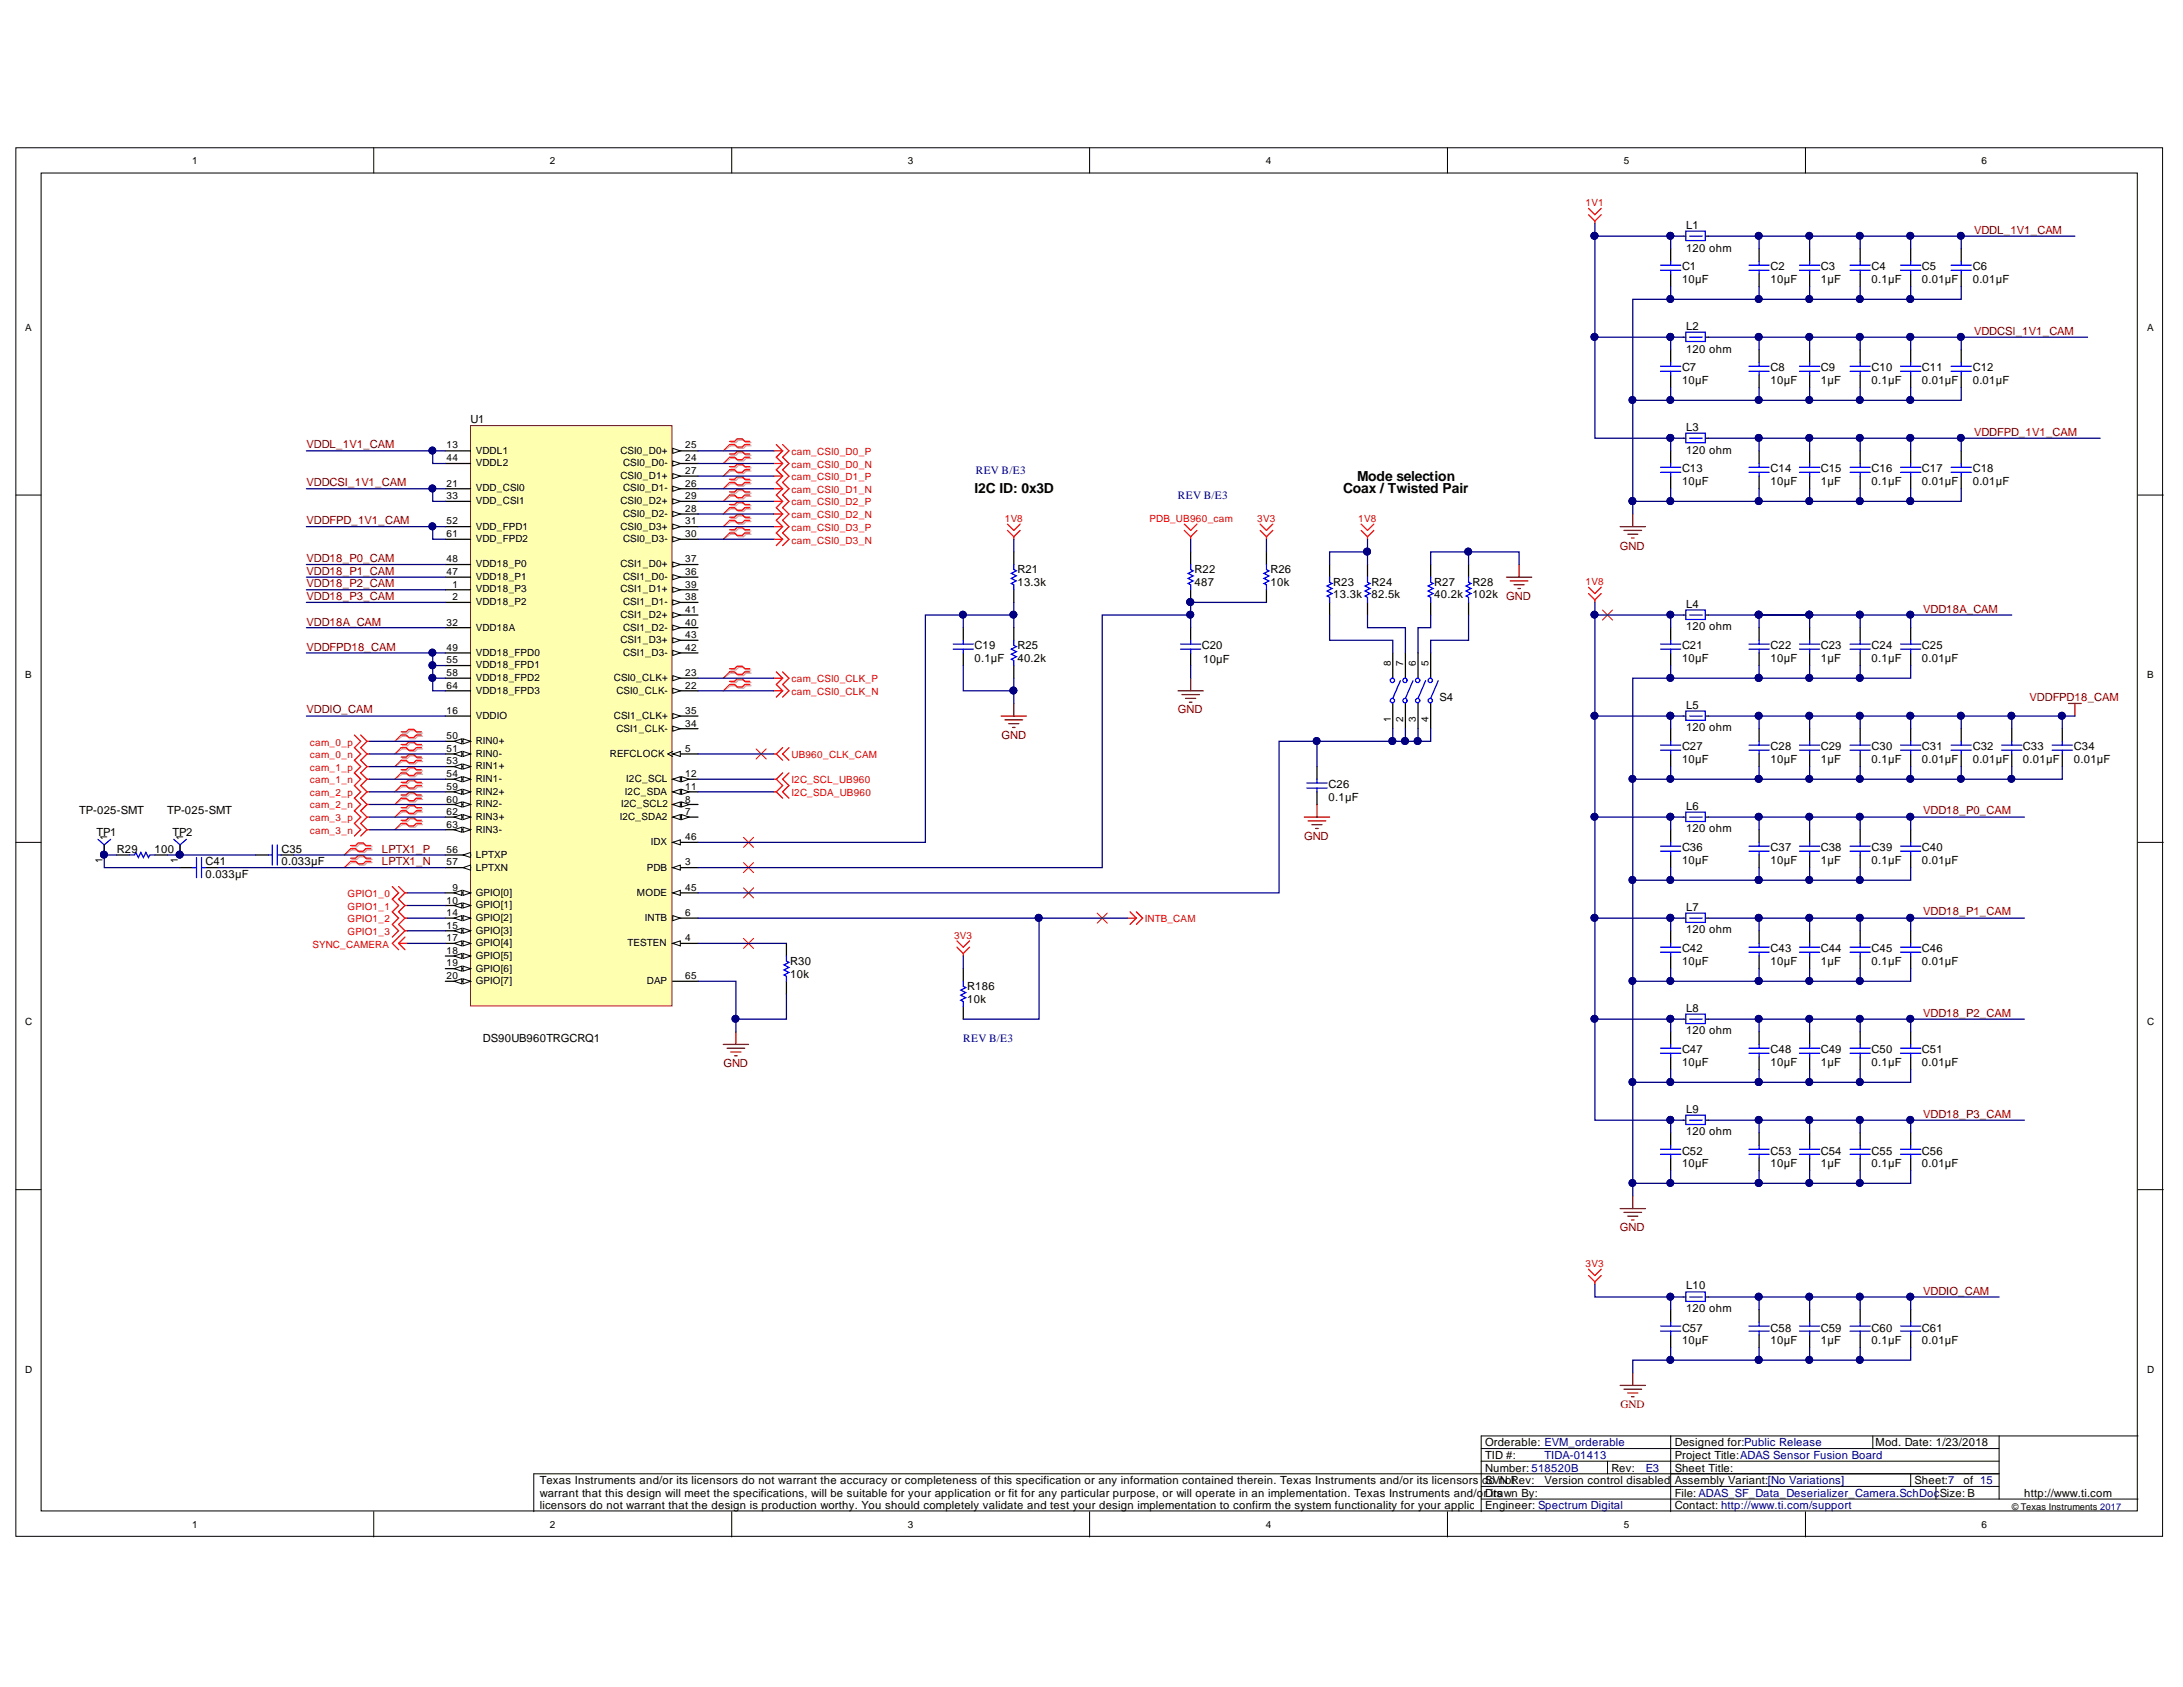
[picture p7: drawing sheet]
<svg xmlns="http://www.w3.org/2000/svg" width="279mm" height="216mm" viewBox="0 0 279 216" stroke-linecap="round" stroke-linejoin="round" font-family="sans-serif">
<defs><g id="words">
<g font-size="1.8">
<text x="124.7" y="63.1">I2C ID: 0x3D</text>
<text x="171.9" y="63.1">Coax / Twisted Pair</text>
<text x="173.7" y="61.5">Mode selection</text>
</g>
<g font-size="1.4">
<text x="215.8" y="29.3">L1</text>
<text x="215.3" y="34.6">C1</text>
<text x="215.8" y="32.2">120 ohm</text>
<text x="226.6" y="34.6">C2</text>
<text x="233" y="34.6">C3</text>
<text x="239.6" y="34.6">C4</text>
<text x="246" y="34.6">C5</text>
<text x="252.5" y="34.6">C6</text>
<text x="215.3" y="36.2">10µF</text>
<text x="226.6" y="36.2">10µF</text>
<text x="233" y="36.2">1µF</text>
<text x="239.6" y="36.2">0.1µF</text>
<text x="246" y="36.2">0.01µF</text>
<text x="252.5" y="36.2">0.01µF</text>
<text x="215.3" y="47.5">C7</text>
<text x="215.8" y="45.1">120 ohm</text>
<text x="215.8" y="42.2">L2</text>
<text x="226.6" y="47.5">C8</text>
<text x="233" y="47.5">C9</text>
<text x="239.6" y="47.5">C10</text>
<text x="246" y="47.5">C11</text>
<text x="252.5" y="47.5">C12</text>
<text x="215.3" y="49.1">10µF</text>
<text x="226.6" y="49.1">10µF</text>
<text x="233" y="49.1">1µF</text>
<text x="239.6" y="49.1">0.1µF</text>
<text x="246" y="49.1">0.01µF</text>
<text x="252.5" y="49.1">0.01µF</text>
<text x="60.2" y="54.2">U1</text>
<text x="215.8" y="58.1">120 ohm</text>
<text x="215.8" y="55.1">L3</text>
<text x="215.3" y="62">10µF</text>
<text x="215.3" y="60.4">C13</text>
<text x="226.6" y="62">10µF</text>
<text x="226.6" y="60.4">C14</text>
<text x="233" y="62">1µF</text>
<text x="233" y="60.4">C15</text>
<text x="239.6" y="62">0.1µF</text>
<text x="239.6" y="60.4">C16</text>
<text x="246" y="62">0.01µF</text>
<text x="246" y="60.4">C17</text>
<text x="252.5" y="62">0.01µF</text>
<text x="252.5" y="60.4">C18</text>
<text x="130.2" y="75">13.3k</text>
<text x="130.2" y="73.4">R21</text>
<text x="152.9" y="75">487</text>
<text x="152.9" y="73.4">R22</text>
<text x="162.6" y="75">10k</text>
<text x="162.6" y="73.4">R26</text>
<text x="170.6" y="76.6">13.3k</text>
<text x="170.6" y="75">R23</text>
<text x="175.5" y="76.6">82.5k</text>
<text x="175.5" y="75">R24</text>
<text x="183.6" y="76.6">40.2k</text>
<text x="183.6" y="75">R27</text>
<text x="188.5" y="76.6">102k</text>
<text x="188.5" y="75">R28</text>
<text x="215.8" y="77.8">L4</text>
<text x="124.7" y="83.1">C19</text>
<text x="130.2" y="83.1">R25</text>
<text x="153.8" y="83.1">C20</text>
<text x="215.3" y="83.1">C21</text>
<text x="215.8" y="80.6">120 ohm</text>
<text x="226.6" y="83.1">C22</text>
<text x="233" y="83.1">C23</text>
<text x="239.6" y="83.1">C24</text>
<text x="246" y="83.1">C25</text>
<text x="124.7" y="84.7">0.1µF</text>
<text x="130.2" y="84.7">40.2k</text>
<text x="154" y="84.9">10µF</text>
<text x="184.3" y="89.7">S4</text>
<text x="215.3" y="84.7">10µF</text>
<text x="226.6" y="84.7">10µF</text>
<text x="233" y="84.7">1µF</text>
<text x="239.6" y="84.7">0.1µF</text>
<text x="246" y="84.7">0.01µF</text>
<text x="215.8" y="93.6">120 ohm</text>
<text x="215.8" y="90.7">L5</text>
<text x="170" y="100.8">C26</text>
<text x="215.3" y="97.6">10µF</text>
<text x="215.3" y="96">C27</text>
<text x="226.6" y="97.6">10µF</text>
<text x="226.6" y="96">C28</text>
<text x="233" y="97.6">1µF</text>
<text x="233" y="96">C29</text>
<text x="239.6" y="97.6">0.1µF</text>
<text x="239.6" y="96">C30</text>
<text x="246" y="97.6">0.01µF</text>
<text x="246" y="96">C31</text>
<text x="252.5" y="97.6">0.01µF</text>
<text x="252.5" y="96">C32</text>
<text x="258.9" y="97.6">0.01µF</text>
<text x="258.9" y="96">C33</text>
<text x="265.4" y="97.6">0.01µF</text>
<text x="265.4" y="96">C34</text>
<text x="10.1" y="104.2">TP-025-SMT</text>
<text x="12.3" y="106.9">TP1</text>
<text x="21.4" y="104.2">TP-025-SMT</text>
<text x="22.1" y="106.9">TP2</text>
<text x="170" y="102.5">0.1µF</text>
<text x="215.8" y="106.5">120 ohm</text>
<text x="215.8" y="103.6">L6</text>
<text x="15" y="109.1">R29</text>
<text x="19.8" y="109.1">100</text>
<text x="26.3" y="112.3">0.033µF</text>
<text x="26.3" y="110.7">C41</text>
<text x="36" y="110.7">0.033µF</text>
<text x="36" y="109.1">C35</text>
<text x="215.3" y="110.6">10µF</text>
<text x="215.3" y="109">C36</text>
<text x="226.6" y="110.6">10µF</text>
<text x="226.6" y="109">C37</text>
<text x="233" y="110.6">1µF</text>
<text x="233" y="109">C38</text>
<text x="239.6" y="110.6">0.1µF</text>
<text x="239.6" y="109">C39</text>
<text x="246" y="110.6">0.01µF</text>
<text x="246" y="109">C40</text>
<text x="215.8" y="119.4">120 ohm</text>
<text x="215.8" y="116.6">L7</text>
<text x="101.1" y="125.1">10k</text>
<text x="101.1" y="123.5">R30</text>
<text x="215.3" y="123.5">10µF</text>
<text x="215.3" y="121.9">C42</text>
<text x="226.6" y="123.5">10µF</text>
<text x="226.6" y="121.9">C43</text>
<text x="233" y="123.5">1µF</text>
<text x="233" y="121.9">C44</text>
<text x="239.6" y="123.5">0.1µF</text>
<text x="239.6" y="121.9">C45</text>
<text x="246" y="123.5">0.01µF</text>
<text x="246" y="121.9">C46</text>
<text x="123.8" y="128.3">10k</text>
<text x="123.8" y="126.7">R186</text>
<text x="215.8" y="129.5">L8</text>
<text x="61.8" y="133.4">DS90UB960TRGCRQ1</text>
<text x="215.3" y="136.4">10µF</text>
<text x="215.3" y="134.8">C47</text>
<text x="215.8" y="132.4">120 ohm</text>
<text x="226.6" y="136.4">10µF</text>
<text x="226.6" y="134.8">C48</text>
<text x="233" y="136.4">1µF</text>
<text x="233" y="134.8">C49</text>
<text x="239.6" y="136.4">0.1µF</text>
<text x="239.6" y="134.8">C50</text>
<text x="246" y="136.4">0.01µF</text>
<text x="246" y="134.8">C51</text>
<text x="215.8" y="142.4">L9</text>
<text x="215.3" y="149.4">10µF</text>
<text x="215.3" y="147.8">C52</text>
<text x="215.8" y="145.3">120 ohm</text>
<text x="226.6" y="149.4">10µF</text>
<text x="226.6" y="147.8">C53</text>
<text x="233" y="149.4">1µF</text>
<text x="233" y="147.8">C54</text>
<text x="239.6" y="149.4">0.1µF</text>
<text x="239.6" y="147.8">C55</text>
<text x="246" y="149.4">0.01µF</text>
<text x="246" y="147.8">C56</text>
<text x="215.8" y="168">120 ohm</text>
<text x="215.8" y="165">L10</text>
<text x="215.3" y="172">10µF</text>
<text x="215.3" y="170.4">C57</text>
<text x="226.6" y="172">10µF</text>
<text x="226.6" y="170.4">C58</text>
<text x="233" y="172">1µF</text>
<text x="233" y="170.4">C59</text>
<text x="239.6" y="172">0.1µF</text>
<text x="239.6" y="170.4">C60</text>
<text x="246" y="172">0.01µF</text>
<text x="246" y="170.4">C61</text>
<text x="190.1" y="185.1">Orderable: EVM_orderable</text>
<text x="214.4" y="185.1">Designed for:Public Release</text>
<text x="240.1" y="185.1">Mod. Date: 1/23/2018</text>
<text x="69.1" y="189.9">Texas Instruments and/or its licensors do not warrant the accuracy or completeness of this specification or any information contained therein. Texas Instruments and/or its licensors</text>
<text x="69.1" y="191.5">warrant that this design will meet the specifications, will be suitable for your application or fit for any particular purpose, or will operate in an implementation. Texas Instruments and/o</text>
<text x="189.7" y="189.9">dSoVnoRev:</text>
<text x="189.9" y="191.5">rDirts</text>
<text x="190.1" y="188.3">Number: 518520B</text>
<text x="190.1" y="186.7">TID #:</text>
<text x="191.6" y="191.5">awn By:</text>
<text x="191.9" y="189.9">N t</text>
<text x="197.7" y="189.9">Version control disabled</text>
<text x="206.2" y="188.3">Rev:</text>
<text x="214.4" y="188.3">Sheet Title:</text>
<text x="214.4" y="191.5">File: ADAS_SF_Data_Deserializer_Camera.SchDocSize: B</text>
<text x="214.4" y="186.7">Project Title:ADAS Sensor Fusion Board</text>
<text x="214.4" y="189.9">Assembly Variant:[No Variations]</text>
<text x="245" y="189.9">Sheet:7</text>
<text x="251.3" y="189.9">of 15</text>
<text x="259.1" y="191.5">http://www.ti.com</text>
<text x="69.1" y="193.1">licensors do not warrant that the design is production worthy. You should completely validate and test your design implementation to confirm the system functionality for your applica</text>
<text x="189.7" y="193.1">tEngineer: Spectrum Digital</text>
<text x="190.1" y="193.1">ion.</text>
<text x="214.4" y="193.1">Contact: http://www.ti.com/support</text>
</g>
<g font-size="1.4" fill="#800000">
<text x="252.7" y="29.9">VDDL_1V1_CAM</text>
<text x="252.7" y="42.9">VDDCSI_1V1_CAM</text>
<text x="39.2" y="57.4">VDDL_1V1_CAM</text>
<text x="252.7" y="55.8">VDDFPD_1V1_CAM</text>
<text x="39.2" y="62.2">VDDCSI_1V1_CAM</text>
<text x="39.2" y="71.9">VDD18_P0_CAM</text>
<text x="39.2" y="67.1">VDDFPD_1V1_CAM</text>
<text x="207.3" y="70.3">GND</text>
<text x="39.2" y="73.5">VDD18_P1_CAM</text>
<text x="39.2" y="75.1">VDD18_P2_CAM</text>
<text x="39.2" y="76.8">VDD18_P3_CAM</text>
<text x="192.8" y="76.8">GND</text>
<text x="39.2" y="80.1">VDD18A_CAM</text>
<text x="39.2" y="83.3">VDDFPD18_CAM</text>
<text x="246.1" y="78.4">VDD18A_CAM</text>
<text x="259.8" y="89.7">VDDFPD18_CAM</text>
<text x="39.2" y="91.3">VDDIO_CAM</text>
<text x="128.2" y="94.6">GND</text>
<text x="150.8" y="91.3">GND</text>
<text x="166.9" y="107.5">GND</text>
<text x="246.1" y="104.2">VDD18_P0_CAM</text>
<text x="48.9" y="109.1">LPTX1_P</text>
<text x="48.9" y="110.7">LPTX1_N</text>
<text x="246.1" y="117.2">VDD18_P1_CAM</text>
<text x="246.1" y="130.1">VDD18_P2_CAM</text>
<text x="92.6" y="136.6">GND</text>
<text x="246.1" y="143">VDD18_P3_CAM</text>
<text x="207.3" y="157.6">GND</text>
<text x="246.1" y="165.7">VDDIO_CAM</text>
<text x="207.4" y="180.2">GND</text>
</g>
<g font-size="1.4" fill="#000080">
<text x="124.9" y="60.6">REV B/E3</text>
<text x="150.8" y="63.8">REV B/E3</text>
<text x="123.3" y="133.4">REV B/E3</text>
<text x="197.7" y="186.7">TIDA-01413</text>
<text x="210.6" y="188.3">E3</text>
</g>
<g font-size="1.3">
<text x="24.6" y="21">1</text>
<text x="70.4" y="21">2</text>
<text x="116.2" y="21">3</text>
<text x="162" y="21">4</text>
<text x="207.8" y="21">5</text>
<text x="253.6" y="21">6</text>
<text x="3.2" y="42.4">A</text>
<text x="274.8" y="42.4">A</text>
<text x="57.2" y="57.4">13</text>
<text x="57.2" y="59">44</text>
<text x="60.9" y="58.1">VDDL1</text>
<text x="60.9" y="59.7">VDDL2</text>
<text x="79.4" y="58.1">CSI0_D0+</text>
<text x="79.7" y="59.7">CSI0_D0-</text>
<text x="87.7" y="59">24</text>
<text x="87.7" y="57.4">25</text>
<text x="57.2" y="62.3">21</text>
<text x="57.2" y="63.9">33</text>
<text x="60.9" y="62.9">VDD_CSI0</text>
<text x="60.9" y="64.5">VDD_CSI1</text>
<text x="79.4" y="61.3">CSI0_D1+</text>
<text x="79.4" y="64.5">CSI0_D2+</text>
<text x="79.7" y="62.9">CSI0_D1-</text>
<text x="87.7" y="62.3">26</text>
<text x="87.7" y="60.7">27</text>
<text x="87.7" y="65.5">28</text>
<text x="87.7" y="63.9">29</text>
<text x="57.2" y="71.9">48</text>
<text x="57.2" y="67.1">52</text>
<text x="57.2" y="68.7">61</text>
<text x="60.9" y="67.8">VDD_FPD1</text>
<text x="60.9" y="69.4">VDD_FPD2</text>
<text x="79.4" y="67.8">CSI0_D3+</text>
<text x="79.7" y="66.2">CSI0_D2-</text>
<text x="79.7" y="69.4">CSI0_D3-</text>
<text x="87.7" y="68.7">30</text>
<text x="87.7" y="67.1">31</text>
<text x="87.7" y="71.9">37</text>
<text x="57.2" y="73.6">47</text>
<text x="57.9" y="75.2">1</text>
<text x="57.9" y="76.8">2</text>
<text x="60.9" y="75.8">VDD18_P3</text>
<text x="60.9" y="77.4">VDD18_P2</text>
<text x="60.9" y="74.2">VDD18_P1</text>
<text x="60.9" y="72.6">VDD18_P0</text>
<text x="79.4" y="72.6">CSI1_D0+</text>
<text x="79.4" y="75.8">CSI1_D1+</text>
<text x="79.7" y="74.2">CSI1_D0-</text>
<text x="79.7" y="77.4">CSI1_D1-</text>
<text x="87.7" y="73.6">36</text>
<text x="87.7" y="76.8">38</text>
<text x="87.7" y="75.2">39</text>
<text x="57.2" y="80.1">32</text>
<text x="57.2" y="83.3">49</text>
<text x="60.9" y="80.7">VDD18A</text>
<text x="60.9" y="83.9">VDD18_FPD0</text>
<text x="79.4" y="79.1">CSI1_D2+</text>
<text x="79.4" y="82.3">CSI1_D3+</text>
<text x="79.7" y="80.7">CSI1_D2-</text>
<text x="79.7" y="83.9">CSI1_D3-</text>
<text x="87.7" y="80.1">40</text>
<text x="87.7" y="78.4">41</text>
<text x="87.7" y="83.3">42</text>
<text x="87.7" y="81.7">43</text>
<text x="3.2" y="86.7">B</text>
<text x="57.2" y="84.9">55</text>
<text x="57.2" y="86.5">58</text>
<text x="57.2" y="88.2">64</text>
<text x="60.9" y="85.5">VDD18_FPD1</text>
<text x="60.9" y="87.2">VDD18_FPD2</text>
<text x="60.9" y="88.8">VDD18_FPD3</text>
<text x="78.6" y="87.2">CSI0_CLK+</text>
<text x="78.9" y="88.8">CSI0_CLK-</text>
<text x="87.7" y="88.2">22</text>
<text x="87.7" y="86.5">23</text>
<text x="178" y="85.2" transform="rotate(-90 178 85.2)">8</text>
<text x="179.6" y="85.2" transform="rotate(-90 179.6 85.2)">7</text>
<text x="181.2" y="85.2" transform="rotate(-90 181.2 85.2)">6</text>
<text x="182.8" y="85.2" transform="rotate(-90 182.8 85.2)">5</text>
<text x="274.8" y="86.7">B</text>
<text x="57.2" y="91.4">16</text>
<text x="57.2" y="94.6">50</text>
<text x="60.9" y="92.1">VDDIO</text>
<text x="60.9" y="95.3">RIN0+</text>
<text x="78.6" y="92.1">CSI1_CLK+</text>
<text x="78.9" y="93.7">CSI1_CLK-</text>
<text x="87.7" y="93">34</text>
<text x="87.7" y="91.4">35</text>
<text x="178" y="92.4" transform="rotate(-90 178 92.4)">1</text>
<text x="179.6" y="92.4" transform="rotate(-90 179.6 92.4)">2</text>
<text x="181.2" y="92.4" transform="rotate(-90 181.2 92.4)">3</text>
<text x="182.8" y="92.4" transform="rotate(-90 182.8 92.4)">4</text>
<text x="57.2" y="96.2">51</text>
<text x="57.2" y="97.8">53</text>
<text x="57.2" y="99.4">54</text>
<text x="57.2" y="101.1">59</text>
<text x="60.9" y="96.9">RIN0-</text>
<text x="60.9" y="98.5">RIN1+</text>
<text x="60.9" y="100.1">RIN1-</text>
<text x="60.9" y="101.7">RIN2+</text>
<text x="78" y="96.9">REFCLOCK</text>
<text x="80" y="101.7">I2C_SDA</text>
<text x="80.2" y="100.1">I2C_SCL</text>
<text x="87.7" y="96.2">5</text>
<text x="87.7" y="101.1">11</text>
<text x="87.7" y="99.4">12</text>
<text x="13.7" y="107.5" transform="rotate(-90 13.7 107.5)">1</text>
<text x="23.4" y="107.5" transform="rotate(-90 23.4 107.5)">1</text>
<text x="57.2" y="102.7">60</text>
<text x="57.2" y="104.3">62</text>
<text x="57.2" y="105.9">63</text>
<text x="60.9" y="103.3">RIN2-</text>
<text x="60.9" y="104.9">RIN3+</text>
<text x="60.9" y="106.6">RIN3-</text>
<text x="79.3" y="104.9">I2C_SDA2</text>
<text x="79.5" y="103.3">I2C_SCL2</text>
<text x="87.7" y="104.3">7</text>
<text x="87.7" y="102.7">8</text>
<text x="87.7" y="107.5">46</text>
<text x="13.1" y="110.5" transform="rotate(-90 13.1 110.5)">1</text>
<text x="22.7" y="110.5" transform="rotate(-90 22.7 110.5)">1</text>
<text x="57.2" y="109.1">56</text>
<text x="57.2" y="110.7">57</text>
<text x="60.9" y="109.8">LPTXP</text>
<text x="60.9" y="111.4">LPTXN</text>
<text x="82.8" y="111.4">PDB</text>
<text x="83.3" y="108.2">IDX</text>
<text x="87.7" y="110.7">3</text>
<text x="57.2" y="115.6">10</text>
<text x="57.2" y="117.2">14</text>
<text x="57.2" y="118.8">15</text>
<text x="57.9" y="114">9</text>
<text x="60.9" y="114.6">GPIO[0]</text>
<text x="60.9" y="116.2">GPIO[1]</text>
<text x="60.9" y="117.8">GPIO[2]</text>
<text x="60.9" y="119.5">GPIO[3]</text>
<text x="81.5" y="114.6">MODE</text>
<text x="82.5" y="117.8">INTB</text>
<text x="87.7" y="117.2">6</text>
<text x="87.7" y="114">45</text>
<text x="57.2" y="120.5">17</text>
<text x="57.2" y="122.1">18</text>
<text x="57.2" y="123.7">19</text>
<text x="57.2" y="125.3">20</text>
<text x="60.9" y="121.1">GPIO[4]</text>
<text x="60.9" y="122.7">GPIO[5]</text>
<text x="60.9" y="124.3">GPIO[6]</text>
<text x="60.9" y="125.9">GPIO[7]</text>
<text x="80.3" y="121.1">TESTEN</text>
<text x="82.8" y="125.9">DAP</text>
<text x="87.7" y="120.5">4</text>
<text x="87.7" y="125.3">65</text>
<text x="3.2" y="131.2">C</text>
<text x="274.8" y="131.2">C</text>
<text x="3.2" y="175.7">D</text>
<text x="274.8" y="175.7">D</text>
<text x="24.6" y="195.5">1</text>
<text x="70.4" y="195.5">2</text>
<text x="116.2" y="195.5">3</text>
<text x="162" y="195.5">4</text>
<text x="207.8" y="195.5">5</text>
<text x="253.6" y="195.5">6</text>
</g>
<g font-size="1.3" fill="#f00">
<text x="202.9" y="26.4">1V1</text>
<text x="101.3" y="58.2">cam_CSI0_D0_P</text>
<text x="101.3" y="59.8">cam_CSI0_D0_N</text>
<text x="101.3" y="63.1">cam_CSI0_D1_N</text>
<text x="101.3" y="61.5">cam_CSI0_D1_P</text>
<text x="101.3" y="64.7">cam_CSI0_D2_P</text>
<text x="101.3" y="66.3">cam_CSI0_D2_N</text>
<text x="101.3" y="69.6">cam_CSI0_D3_N</text>
<text x="101.3" y="68">cam_CSI0_D3_P</text>
<text x="128.6" y="66.8">1V8</text>
<text x="147.1" y="66.8">PDB_UB960_cam</text>
<text x="160.9" y="66.8">3V3</text>
<text x="173.9" y="66.8">1V8</text>
<text x="202.9" y="74.9">1V8</text>
<text x="101.3" y="87.3">cam_CSI0_CLK_P</text>
<text x="101.3" y="88.9">cam_CSI0_CLK_N</text>
<text x="39.7" y="95.4">cam_0_p</text>
<text x="39.7" y="97">cam_0_n</text>
<text x="39.7" y="98.6">cam_1_p</text>
<text x="39.7" y="100.3">cam_1_n</text>
<text x="39.7" y="101.9">cam_2_p</text>
<text x="101.3" y="100.3">I2C_SCL_UB960</text>
<text x="101.3" y="101.9">I2C_SDA_UB960</text>
<text x="101.3" y="97">UB960_CLK_CAM</text>
<text x="39.7" y="103.5">cam_2_n</text>
<text x="39.7" y="105.1">cam_3_p</text>
<text x="39.7" y="106.8">cam_3_n</text>
<text x="44.5" y="114.8">GPIO1_0</text>
<text x="44.5" y="116.4">GPIO1_1</text>
<text x="44.5" y="118">GPIO1_2</text>
<text x="44.5" y="119.6">GPIO1_3</text>
<text x="146.5" y="118">INTB_CAM</text>
<text x="40" y="121.3">SYNC_CAMERA</text>
<text x="122.1" y="120.1">3V3</text>
<text x="202.9" y="162.1">3V3</text>
</g>
<text font-size="1.2" x="257.5" y="193.2">© Texas Instruments 2017</text>
</g></defs>
<g fill="#fff" stroke="#000" stroke-width=".13">
<path d="M2 18.9h274.8v177.7h-274.8z"/>
<path d="M5.3 22.1h268.3v171.3h-268.3z"/>
</g>
<g fill="none" stroke="#000" stroke-width=".13">
<path d="M47.8 18.9v3.2M93.7 18.9v3.2M139.5 18.9v3.2M185.3 18.9v3.2M231.1 18.9v3.2M2 63.4h3.3M273.6 63.4h3.3M2 107.8h3.3M273.6 107.8h3.3M2 152.3h3.3M273.6 152.3h3.3M47.8 193.5v3.2"/>
<path d="M93.7 193.5v3.2M139.5 193.5v3.2M185.3 193.5v3.2M189.6 191.8h84M189.6 190.2h66.3M189.6 187h66.3M189.6 185.4h66.3M205.7 187v1.6M213.8 183.8h-24.2v9.7M231.1 193.5v3.2M239.7 183.8v1.6M244.5 188.6v1.6"/>
<path d="M247.8 190.2v1.6M255.9 188.6h-187.6v4.9M255.9 183.8v8M273.6 183.8h-59.8v9.7"/>
</g>
<path d="M60.2 54.5h25.8v74.2h-25.8z" fill="#ffffb0" stroke="#800000" stroke-width=".13"/>
<path d="M57 75.5h3.2M57 77.1h3.2M86.1 111h3.2" fill="none" stroke="#000" stroke-width=".16"/>
<path d="M86.1 111l1-.3v.7z" fill="#fff"/>
<path d="M86.1 111l1-.3v.7z" fill="none" stroke="#000" stroke-width=".13"/>
<path d="M86.1 120.7h3.2" fill="none" stroke="#000" stroke-width=".16"/>
<path d="M86.1 120.7l1-.3v.7z" fill="#fff"/>
<path d="M86.1 96.2l-.6 .3 .6 .3M86.1 120.7l1-.3v.7z" fill="none" stroke="#000" stroke-width=".13"/>
<path d="M86.1 96.5h3.2" fill="none" stroke="#000" stroke-width=".16"/>
<path d="M86.1 96.5l1-.3v.6z" fill="#fff"/>
<path d="M86.1 96.5l1-.3v.6z" fill="none" stroke="#000" stroke-width=".13"/>
<path d="M86.1 117.5h3.2" fill="none" stroke="#000" stroke-width=".16"/>
<path d="M86.1 117.2l1 .3-1 .3z" fill="#fff"/>
<path d="M86.1 117.2l1 .3-1 .3z" fill="none" stroke="#000" stroke-width=".13"/>
<path d="M86.1 104.6h3.2" fill="none" stroke="#000" stroke-width=".16"/>
<path d="M86.1 104.6l1-.4v.7z" fill="#fff"/>
<path d="M86.1 104.6l1-.4v.7z" fill="none" stroke="#000" stroke-width=".13"/>
<path d="M87.2 104.2l1 .4-1 .3z" fill="#fff"/>
<path d="M87.2 104.2l1 .4-1 .3z" fill="none" stroke="#000" stroke-width=".13"/>
<path d="M86.1 103h3.2" fill="none" stroke="#000" stroke-width=".16"/>
<path d="M86.1 103l1-.4v.7z" fill="#fff"/>
<path d="M86.1 103l1-.4v.7z" fill="none" stroke="#000" stroke-width=".13"/>
<path d="M87.2 102.6l1 .4-1 .3z" fill="#fff"/>
<path d="M87.2 102.6l1 .4-1 .3z" fill="none" stroke="#000" stroke-width=".13"/>
<path d="M57 114.3h3.2" fill="none" stroke="#000" stroke-width=".16"/>
<path d="M59.3 113.9l.9 .4-.9 .3z" fill="#fff"/>
<path d="M59.3 113.9l.9 .4-.9 .3z" fill="none" stroke="#000" stroke-width=".13"/>
<path d="M58.1 114.3l1-.4v.7z" fill="#fff"/>
<path d="M58.1 114.3l1-.4v.7z" fill="none" stroke="#000" stroke-width=".13"/>
<path d="M57 115.9h3.2" fill="none" stroke="#000" stroke-width=".16"/>
<path d="M59.3 115.6l.9 .3-.9 .3z" fill="#fff"/>
<path d="M59.3 115.6l.9 .3-.9 .3z" fill="none" stroke="#000" stroke-width=".13"/>
<path d="M58.1 115.9l1-.3v.6z" fill="#fff"/>
<path d="M58.1 115.9l1-.3v.6z" fill="none" stroke="#000" stroke-width=".13"/>
<path d="M86.1 101.3h3.2" fill="none" stroke="#000" stroke-width=".16"/>
<path d="M86.1 101.3l1-.3v.7z" fill="#fff"/>
<path d="M86.1 101.3l1-.3v.7z" fill="none" stroke="#000" stroke-width=".13"/>
<path d="M87.2 101l1 .3-1 .4z" fill="#fff"/>
<path d="M87.2 101l1 .3-1 .4z" fill="none" stroke="#000" stroke-width=".13"/>
<path d="M86.1 99.7h3.2" fill="none" stroke="#000" stroke-width=".16"/>
<path d="M86.1 99.7l1-.3v.6z" fill="#fff"/>
<path d="M86.1 99.7l1-.3v.6z" fill="none" stroke="#000" stroke-width=".13"/>
<path d="M87.2 99.4l1 .3-1 .3z" fill="#fff"/>
<path d="M87.2 99.4l1 .3-1 .3z" fill="none" stroke="#000" stroke-width=".13"/>
<path d="M57 57.7h3.2M57 117.5h3.2" fill="none" stroke="#000" stroke-width=".16"/>
<path d="M59.3 117.2l.9 .3-.9 .3z" fill="#fff"/>
<path d="M59.3 117.2l.9 .3-.9 .3z" fill="none" stroke="#000" stroke-width=".13"/>
<path d="M58.1 117.5l1-.3v.6z" fill="#fff"/>
<path d="M58.1 117.5l1-.3v.6z" fill="none" stroke="#000" stroke-width=".13"/>
<path d="M57 119.1h3.2" fill="none" stroke="#000" stroke-width=".16"/>
<path d="M59.3 118.8l.9 .3-.9 .3z" fill="#fff"/>
<path d="M59.3 118.8l.9 .3-.9 .3z" fill="none" stroke="#000" stroke-width=".13"/>
<path d="M58.1 119.1l1-.3v.6z" fill="#fff"/>
<path d="M58.1 119.1l1-.3v.6z" fill="none" stroke="#000" stroke-width=".13"/>
<path d="M57 91.6h3.2M57 120.7h3.2" fill="none" stroke="#000" stroke-width=".16"/>
<path d="M59.3 120.4l.9 .3-.9 .4z" fill="#fff"/>
<path d="M59.3 120.4l.9 .3-.9 .4z" fill="none" stroke="#000" stroke-width=".13"/>
<path d="M58.1 120.7l1-.3v.7z" fill="#fff"/>
<path d="M58.1 120.7l1-.3v.7z" fill="none" stroke="#000" stroke-width=".13"/>
<path d="M57 122.4h3.2" fill="none" stroke="#000" stroke-width=".16"/>
<path d="M59.3 122l.9 .4-.9 .3z" fill="#fff"/>
<path d="M59.3 122l.9 .4-.9 .3z" fill="none" stroke="#000" stroke-width=".13"/>
<path d="M58.1 122.4l1-.4v.7z" fill="#fff"/>
<path d="M58.1 122.4l1-.4v.7z" fill="none" stroke="#000" stroke-width=".13"/>
<path d="M57 124h3.2" fill="none" stroke="#000" stroke-width=".16"/>
<path d="M59.3 123.6l.9 .4-.9 .3z" fill="#fff"/>
<path d="M59.3 123.6l.9 .4-.9 .3z" fill="none" stroke="#000" stroke-width=".13"/>
<path d="M58.1 124l1-.4v.7z" fill="#fff"/>
<path d="M58.1 124l1-.4v.7z" fill="none" stroke="#000" stroke-width=".13"/>
<path d="M57 125.6h3.2" fill="none" stroke="#000" stroke-width=".16"/>
<path d="M59.3 125.3l.9 .3-.9 .3z" fill="#fff"/>
<path d="M59.3 125.3l.9 .3-.9 .3z" fill="none" stroke="#000" stroke-width=".13"/>
<path d="M58.1 125.6l1-.3v.6z" fill="#fff"/>
<path d="M58.1 125.6l1-.3v.6z" fill="none" stroke="#000" stroke-width=".13"/>
<path d="M57 62.5h3.2M86.1 88.4h3.2" fill="none" stroke="#000" stroke-width=".16"/>
<path d="M86.1 88.1l1 .3-1 .3z" fill="#fff"/>
<path d="M86.1 88.1l1 .3-1 .3z" fill="none" stroke="#000" stroke-width=".13"/>
<path d="M86.1 86.8h3.2" fill="none" stroke="#000" stroke-width=".16"/>
<path d="M86.1 86.5l1 .3-1 .3z" fill="#fff"/>
<path d="M86.1 86.5l1 .3-1 .3z" fill="none" stroke="#000" stroke-width=".13"/>
<path d="M86.1 59.3h3.2" fill="none" stroke="#000" stroke-width=".16"/>
<path d="M86.1 59l1 .3-1 .3z" fill="#fff"/>
<path d="M86.1 59l1 .3-1 .3z" fill="none" stroke="#000" stroke-width=".13"/>
<path d="M86.1 57.7h3.2" fill="none" stroke="#000" stroke-width=".16"/>
<path d="M86.1 57.4l1 .3-1 .3z" fill="#fff"/>
<path d="M86.1 57.4l1 .3-1 .3z" fill="none" stroke="#000" stroke-width=".13"/>
<path d="M86.1 62.5h3.2" fill="none" stroke="#000" stroke-width=".16"/>
<path d="M86.1 62.2l1 .3-1 .4z" fill="#fff"/>
<path d="M86.1 62.2l1 .3-1 .4z" fill="none" stroke="#000" stroke-width=".13"/>
<path d="M86.1 60.9h3.2" fill="none" stroke="#000" stroke-width=".16"/>
<path d="M86.1 60.6l1 .3-1 .4z" fill="#fff"/>
<path d="M86.1 60.6l1 .3-1 .4z" fill="none" stroke="#000" stroke-width=".13"/>
<path d="M86.1 65.8h3.2" fill="none" stroke="#000" stroke-width=".16"/>
<path d="M86.1 65.5l1 .3-1 .3z" fill="#fff"/>
<path d="M86.1 65.5l1 .3-1 .3z" fill="none" stroke="#000" stroke-width=".13"/>
<path d="M86.1 64.2h3.2" fill="none" stroke="#000" stroke-width=".16"/>
<path d="M86.1 63.8l1 .4-1 .3z" fill="#fff"/>
<path d="M86.1 63.8l1 .4-1 .3z" fill="none" stroke="#000" stroke-width=".13"/>
<path d="M86.1 69h3.2" fill="none" stroke="#000" stroke-width=".16"/>
<path d="M86.1 68.7l1 .3-1 .3z" fill="#fff"/>
<path d="M86.1 68.7l1 .3-1 .3z" fill="none" stroke="#000" stroke-width=".13"/>
<path d="M86.1 67.4h3.2" fill="none" stroke="#000" stroke-width=".16"/>
<path d="M86.1 67.1l1 .3-1 .3z" fill="#fff"/>
<path d="M86.1 67.1l1 .3-1 .3z" fill="none" stroke="#000" stroke-width=".13"/>
<path d="M57 64.2h3.2M57 80.3h3.2M86.1 93.3h3.2" fill="none" stroke="#000" stroke-width=".16"/>
<path d="M86.1 92.9l1 .4-1 .3z" fill="#fff"/>
<path d="M86.1 92.9l1 .4-1 .3z" fill="none" stroke="#000" stroke-width=".13"/>
<path d="M86.1 91.6h3.2" fill="none" stroke="#000" stroke-width=".16"/>
<path d="M86.1 91.3l1 .3-1 .4z" fill="#fff"/>
<path d="M86.1 91.3l1 .3-1 .4z" fill="none" stroke="#000" stroke-width=".13"/>
<path d="M86.1 73.9h3.2" fill="none" stroke="#000" stroke-width=".16"/>
<path d="M86.1 73.5l1 .4-1 .3z" fill="#fff"/>
<path d="M86.1 73.5l1 .4-1 .3z" fill="none" stroke="#000" stroke-width=".13"/>
<path d="M86.1 72.2h3.2" fill="none" stroke="#000" stroke-width=".16"/>
<path d="M86.1 71.9l1 .3-1 .4z" fill="#fff"/>
<path d="M86.1 71.9l1 .3-1 .4z" fill="none" stroke="#000" stroke-width=".13"/>
<path d="M86.1 77.1h3.2" fill="none" stroke="#000" stroke-width=".16"/>
<path d="M86.1 76.8l1 .3-1 .3z" fill="#fff"/>
<path d="M86.1 76.8l1 .3-1 .3z" fill="none" stroke="#000" stroke-width=".13"/>
<path d="M86.1 75.5h3.2" fill="none" stroke="#000" stroke-width=".16"/>
<path d="M86.1 75.2l1 .3-1 .3z" fill="#fff"/>
<path d="M86.1 75.2l1 .3-1 .3z" fill="none" stroke="#000" stroke-width=".13"/>
<path d="M86.1 80.3h3.2" fill="none" stroke="#000" stroke-width=".16"/>
<path d="M86.1 80l1 .3-1 .4z" fill="#fff"/>
<path d="M86.1 80l1 .3-1 .4z" fill="none" stroke="#000" stroke-width=".13"/>
<path d="M86.1 78.7h3.2" fill="none" stroke="#000" stroke-width=".16"/>
<path d="M86.1 78.4l1 .3-1 .3z" fill="#fff"/>
<path d="M86.1 78.4l1 .3-1 .3z" fill="none" stroke="#000" stroke-width=".13"/>
<path d="M86.1 83.6h3.2" fill="none" stroke="#000" stroke-width=".16"/>
<path d="M86.1 83.2l1 .4-1 .3z" fill="#fff"/>
<path d="M86.1 83.2l1 .4-1 .3z" fill="none" stroke="#000" stroke-width=".13"/>
<path d="M86.1 81.9h3.2" fill="none" stroke="#000" stroke-width=".16"/>
<path d="M86.1 81.6l1 .3-1 .4z" fill="#fff"/>
<path d="M86.1 81.6l1 .3-1 .4z" fill="none" stroke="#000" stroke-width=".13"/>
<path d="M57 59.3h3.2M86.1 114.3h3.2" fill="none" stroke="#000" stroke-width=".16"/>
<path d="M86.1 114.3l1-.4v.7z" fill="#fff"/>
<path d="M86.1 114.3l1-.4v.7z" fill="none" stroke="#000" stroke-width=".13"/>
<path d="M86.1 107.8h3.2" fill="none" stroke="#000" stroke-width=".16"/>
<path d="M86.1 107.8l1-.3v.6z" fill="#fff"/>
<path d="M86.1 107.8l1-.3v.6z" fill="none" stroke="#000" stroke-width=".13"/>
<path d="M57 73.9h3.2M57 72.2h3.2M57 83.6h3.2M57 94.9h3.2" fill="none" stroke="#000" stroke-width=".16"/>
<path d="M59.3 94.6l.9 .3-.9 .3z" fill="#fff"/>
<path d="M59.3 94.6l.9 .3-.9 .3z" fill="none" stroke="#000" stroke-width=".13"/>
<path d="M58.1 94.9l1-.3v.6z" fill="#fff"/>
<path d="M58.1 94.9l1-.3v.6z" fill="none" stroke="#000" stroke-width=".13"/>
<path d="M57 96.5h3.2" fill="none" stroke="#000" stroke-width=".16"/>
<path d="M59.3 96.2l.9 .3-.9 .3z" fill="#fff"/>
<path d="M59.3 96.2l.9 .3-.9 .3z" fill="none" stroke="#000" stroke-width=".13"/>
<path d="M58.1 96.5l1-.3v.6z" fill="#fff"/>
<path d="M58.1 96.5l1-.3v.6z" fill="none" stroke="#000" stroke-width=".13"/>
<path d="M57 67.4h3.2M57 98.1h3.2" fill="none" stroke="#000" stroke-width=".16"/>
<path d="M59.3 97.8l.9 .3-.9 .3z" fill="#fff"/>
<path d="M59.3 97.8l.9 .3-.9 .3z" fill="none" stroke="#000" stroke-width=".13"/>
<path d="M58.1 98.1l1-.3v.6z" fill="#fff"/>
<path d="M58.1 98.1l1-.3v.6z" fill="none" stroke="#000" stroke-width=".13"/>
<path d="M57 99.7h3.2" fill="none" stroke="#000" stroke-width=".16"/>
<path d="M59.3 99.4l.9 .3-.9 .3z" fill="#fff"/>
<path d="M59.3 99.4l.9 .3-.9 .3z" fill="none" stroke="#000" stroke-width=".13"/>
<path d="M58.1 99.7l1-.3v.6z" fill="#fff"/>
<path d="M58.1 99.7l1-.3v.6z" fill="none" stroke="#000" stroke-width=".13"/>
<path d="M57 85.2h3.2M57 109.4h3.2" fill="none" stroke="#000" stroke-width=".16"/>
<path d="M59.3 109.4l.9-.3v.6z" fill="#fff"/>
<path d="M59.3 109.4l.9-.3v.6z" fill="none" stroke="#000" stroke-width=".13"/>
<path d="M57 111h3.2" fill="none" stroke="#000" stroke-width=".16"/>
<path d="M59.3 111l.9-.3v.7z" fill="#fff"/>
<path d="M59.3 111l.9-.3v.7z" fill="none" stroke="#000" stroke-width=".13"/>
<path d="M57 86.8h3.2M57 101.3h3.2" fill="none" stroke="#000" stroke-width=".16"/>
<path d="M59.3 101l.9 .3-.9 .4z" fill="#fff"/>
<path d="M59.3 101l.9 .3-.9 .4z" fill="none" stroke="#000" stroke-width=".13"/>
<path d="M58.1 101.3l1-.3v.7z" fill="#fff"/>
<path d="M58.1 101.3l1-.3v.7z" fill="none" stroke="#000" stroke-width=".13"/>
<path d="M57 103h3.2" fill="none" stroke="#000" stroke-width=".16"/>
<path d="M59.3 102.6l.9 .4-.9 .3z" fill="#fff"/>
<path d="M59.3 102.6l.9 .4-.9 .3z" fill="none" stroke="#000" stroke-width=".13"/>
<path d="M58.1 103l1-.4v.7z" fill="#fff"/>
<path d="M58.1 103l1-.4v.7z" fill="none" stroke="#000" stroke-width=".13"/>
<path d="M57 69h3.2M57 104.6h3.2" fill="none" stroke="#000" stroke-width=".16"/>
<path d="M59.3 104.2l.9 .4-.9 .3z" fill="#fff"/>
<path d="M59.3 104.2l.9 .4-.9 .3z" fill="none" stroke="#000" stroke-width=".13"/>
<path d="M58.1 104.6l1-.4v.7z" fill="#fff"/>
<path d="M58.1 104.6l1-.4v.7z" fill="none" stroke="#000" stroke-width=".13"/>
<path d="M57 106.2h3.2" fill="none" stroke="#000" stroke-width=".16"/>
<path d="M59.3 105.9l.9 .3-.9 .3z" fill="#fff"/>
<path d="M59.3 105.9l.9 .3-.9 .3z" fill="none" stroke="#000" stroke-width=".13"/>
<path d="M58.1 106.2l1-.3v.6z" fill="#fff"/>
<path d="M58.1 106.2l1-.3v.6z" fill="none" stroke="#000" stroke-width=".13"/>
<g fill="none" stroke="#000" stroke-width=".16">
<path d="M213.8 31.8v1.7M213.8 35.1v1.6M215.4 30.2h.4M218.4 30.2h.3M225.1 31.8v1.7M225.1 35.1v1.6M231.6 31.8v1.7M231.6 35.1v1.6M238.1 31.8v1.7M238.1 35.1v1.6M244.5 31.8v1.7M244.5 35.1v1.6"/>
<path d="M251 31.8v1.7M251 35.1v1.6M213.8 44.8v1.6M213.8 48v1.6M213.8 57.7v1.6M215.4 56.1h.4M215.4 43.2h.4M218.4 56.1h.3M218.4 43.2h.3M225.1 44.8v1.6M225.1 48v1.6M225.1 57.7v1.6"/>
<path d="M231.6 44.8v1.6M231.6 48v1.6M231.6 57.7v1.6M238.1 44.8v1.6M238.1 48v1.6M238.1 57.7v1.6M244.5 44.8v1.6M244.5 48v1.6M244.5 57.7v1.6M251 44.8v1.6M251 48v1.6M251 57.7v1.6"/>
<path d="M129.8 70.6v1.6M129.8 75.5v1.6M152.4 70.6v1.6M152.4 75.5v1.6M162.1 70.6v1.6M162.1 75.5v1.6M170.2 72.2v1.7M170.2 77.1v1.6M175 72.2v1.7M175 77.1v1.6M183.1 72.2v1.7M183.1 77.1v1.6"/>
<path d="M188 72.2v1.7M188 77.1v1.6M213.8 60.9v1.6M215.4 78.7h.4M218.4 78.7h.3M225.1 60.9v1.6M231.6 60.9v1.6M238.1 60.9v1.6M244.5 60.9v1.6M251 60.9v1.6M57 88.4h3.2M123.3 80.3v1.6"/>
<path d="M123.3 83.6v1.6M129.8 80.3v1.6M129.8 85.2v1.6M152.4 80.3v1.6M152.4 83.6v1.6M168.6 98.1v1.6M178.3 83.6v3.2M178.3 90v3.3M179.9 83.6v3.2M179.9 90v3.3M181.5 83.6v3.2M181.5 90v3.3"/>
<path d="M183.1 83.6v3.2M183.1 90v3.3M213.8 80.3v1.6M213.8 83.6v1.6M213.8 93.3v1.6M213.8 96.5v1.6M215.4 91.6h.4M218.4 91.6h.3M225.1 80.3v1.6M225.1 83.6v1.6M225.1 93.3v1.6M225.1 96.5v1.6"/>
<path d="M231.6 80.3v1.6M231.6 83.6v1.6M231.6 93.3v1.6M231.6 96.5v1.6M238.1 80.3v1.6M238.1 83.6v1.6M238.1 93.3v1.6M238.1 96.5v1.6M244.5 80.3v1.6M244.5 83.6v1.6M244.5 93.3v1.6M244.5 96.5v1.6"/>
<path d="M251 93.3v1.6M251 96.5v1.6M257.5 93.3v1.6M257.5 96.5v1.6M263.9 93.3v1.6M263.9 96.5v1.6M13.3 108.1v1.3M15 109.4h1.6M19.8 109.4h1.6M23 111h1.7M23 108.1v1.3M26.3 111h1.6"/>
<path d="M32.7 109.4h1.7M36 109.4h1.6M168.6 101.3v1.7M213.8 106.2v1.6M213.8 109.4v1.6M213.8 119.1v1.6M215.4 104.6h.4M215.4 117.5h.4M218.4 104.6h.3M218.4 117.5h.3M225.1 106.2v1.6M225.1 109.4v1.6"/>
<path d="M225.1 119.1v1.6M231.6 106.2v1.6M231.6 109.4v1.6M231.6 119.1v1.6M238.1 106.2v1.6M238.1 109.4v1.6M238.1 119.1v1.6M244.5 106.2v1.6M244.5 109.4v1.6M244.5 119.1v1.6M86.1 125.6h3.2M100.7 120.7v1.7"/>
<path d="M100.7 125.6v1.6M123.3 124v1.6M123.3 128.8v1.6M213.8 122.4v1.6M213.8 132v1.7M213.8 135.3v1.6M215.4 130.4h.4M218.4 130.4h.3M225.1 122.4v1.6M225.1 132v1.7M225.1 135.3v1.6M231.6 122.4v1.6"/>
<path d="M231.6 132v1.7M231.6 135.3v1.6M238.1 122.4v1.6M238.1 132v1.7M238.1 135.3v1.6M244.5 122.4v1.6M244.5 132v1.7M244.5 135.3v1.6M213.8 145v1.6M213.8 148.2v1.6M215.4 143.4h.4M218.4 143.4h.3"/>
<path d="M225.1 145v1.6M225.1 148.2v1.6M231.6 145v1.6M231.6 148.2v1.6M238.1 145v1.6M238.1 148.2v1.6M244.5 145v1.6M244.5 148.2v1.6M213.8 167.6v1.6M213.8 170.8v1.7M215.4 166h.4M218.4 166h.3"/>
<path d="M225.1 167.6v1.6M225.1 170.8v1.7M231.6 167.6v1.6M231.6 170.8v1.7M238.1 167.6v1.6M238.1 170.8v1.7M244.5 167.6v1.6M244.5 170.8v1.7"/>
</g>
<g fill="none" stroke="#d0a3a3" stroke-width=".16">
<path d="M93.5 56.7h.7l.3-.4h.7l.3 .4h.6M93.5 57.1h.7l.3 .3h.7l.3-.3h.6M93.5 58.3h.7l.3-.4h.7l.3 .4h.6M93.5 58.7h.7l.3 .3h.7l.3-.3h.6M93.5 59.9h.7l.3-.3h.7l.3 .3h.6M93.5 60.3h.7l.3 .3h.7l.3-.3h.6M93.5 61.5h.7l.3-.3h.7l.3 .3h.6M93.5 61.9h.7l.3 .3h.7l.3-.3h.6M93.5 63.1h.7l.3-.3h.7l.3 .3h.6M93.5 63.5h.7l.3 .3h.7l.3-.3h.6M93.5 64.7h.7l.3-.3h.7l.3 .3h.6M93.5 65.1h.7l.3 .4h.7l.3-.4h.6"/>
<path d="M93.5 66.3h.7l.3-.3h.7l.3 .3h.6M93.5 66.8h.7l.3 .3h.7l.3-.3h.6M93.5 68h.7l.3-.4h.7l.3 .4h.6M93.5 68.4h.7l.3 .3h.7l.3-.3h.6M51.5 93.8h.6l.4-.3h.6l.3 .3h.7M51.5 94.2h.6l.4 .4h.6l.3-.4h.7M51.5 95.4h.6l.4-.3h.6l.3 .3h.7M51.5 95.8h.6l.4 .4h.6l.3-.4h.7M51.5 97.1h.6l.4-.4h.6l.3 .4h.7M51.5 97.5h.6l.4 .3h.6l.3-.3h.7M51.5 98.7h.6l.4-.4h.6l.3 .4h.7M51.5 99.1h.6l.4 .3h.6l.3-.3h.7"/>
<path d="M93.5 85.7h.7l.3-.3h.7l.3 .3h.6M93.5 86.1h.7l.3 .4h.7l.3-.4h.6M93.5 87.4h.7l.3-.4h.7l.3 .4h.6M93.5 87.8h.7l.3 .3h.7l.3-.3h.6M45 108.4h.7l.3-.4h.7l.3 .4h.6M45 108.8h.7l.3 .3h.7l.3-.3h.6M45 110h.7l.3-.3h.7l.3 .3h.6M45 110.4h.7l.3 .3h.7l.3-.3h.6M51.5 100.3h.6l.4-.3h.6l.3 .3h.7M51.5 100.7h.6l.4 .3h.6l.3-.3h.7M51.5 101.9h.6l.4-.3h.6l.3 .3h.7M51.5 102.3h.6l.4 .3h.6l.3-.3h.7"/>
<path d="M51.5 103.5h.6l.4-.3h.6l.3 .3h.7M51.5 103.9h.6l.4 .3h.6l.3-.3h.7M51.5 105.1h.6l.4-.3h.6l.3 .3h.7M51.5 105.5h.6l.4 .4h.6l.3-.4h.7"/>
</g>
<g fill="none" stroke="#d0a3a3" stroke-width=".13">
<path d="M93.5 57.1l-.9 .6M93.5 58.7l-.9 .6M93.5 60.3l-.9 .6M93.5 61.9l-.9 .6M93.5 63.5l-.9 .7M93.5 65.1l-.9 .7M93.5 66.8l-.9 .6M93.5 68.4l-.9 .6M51.5 94.2l-1 .7M51.5 95.8l-1 .7M51.5 97.5l-1 .6M51.5 99.1l-1 .6"/>
<path d="M93.5 86.1l-.9 .7M93.5 87.8l-.9 .6M45 108.8l-.9 .6M45 110.4l-.9 .6M51.5 100.7l-1 .6M51.5 102.3l-1 .7M51.5 103.9l-1 .7M51.5 105.5l-1 .7"/>
</g>
<g fill="none" stroke="#f00" stroke-width=".16">
<path d="M203.3 26.7l.8 .8 .8-.8M203.3 27.5l.8 .8M204.1 28.3v.3M204.9 27.5l-.8 .8M93.4 56.5h.6l.3-.3h.7l.3 .3h.7M93.4 56.9h.6l.3 .3h.7l.3-.3h.7M93.4 58.1h.6l.3-.3h.7l.3 .3h.7M93.4 58.5h.6l.3 .3h.7l.3-.3h.7M93.4 59.7h.6l.3-.3h.7l.3 .3h.7M99 57.7h1.2M99 59.3h1.2M99.4 56.9l.8 .8"/>
<path d="M100.2 57.7l-.8 .8 .8 .8M100.2 56.9l.8 .8-.8 .8 .8 .8-.8 .8 .8 .8-.8 .8 .8 .8-.8 .9 .8 .8-.8 .8 .8 .8-.8 .8 .8 .8-.8 .8 .8 .8-.8 .8M100.2 59.3l-.8 .8 .8 .8M93.4 60.1h.6l.3 .3h.7l.3-.3h.7M93.4 61.3h.6l.3-.3h.7l.3 .3h.7M93.4 61.7h.6l.3 .4h.7l.3-.4h.7M93.4 63h.6l.3-.4h.7l.3 .4h.7M93.4 63.4h.6l.3 .3h.7l.3-.3h.7M93.4 64.6h.6l.3-.4h.7l.3 .4h.7M93.4 65h.6l.3 .3h.7l.3-.3h.7M93.4 66.2h.6l.3-.3h.7l.3 .3h.7M93.4 66.6h.6l.3 .3h.7l.3-.3h.7"/>
<path d="M93.4 67.8h.6l.3-.3h.7l.3 .3h.7M93.4 68.2h.6l.3 .3h.7l.3-.3h.7M99 62.5h1.2M99 60.9h1.2M99 64.2h1.2M99 65.8h1.2M99 69h1.2M99 67.4h1.2M100.2 62.5l-.8 .9 .8 .8M100.2 60.9l-.8 .8 .8 .8M100.2 64.2l-.8 .8 .8 .8M100.2 65.8l-.8 .8 .8 .8"/>
<path d="M100.2 69l-.8 .8M100.2 67.4l-.8 .8 .8 .8M128.9 67.1l.9 .8 .8-.8M128.9 67.9l.9 .8M129.8 68.7v.3M130.6 67.9l-.8 .8M151.6 67.1l.8 .8 .8-.8M151.6 67.9l.8 .8M152.4 68.7v.3M153.2 67.9l-.8 .8M161.3 67.1l.8 .8 .8-.8M161.3 67.9l.8 .8"/>
<path d="M162.1 68.7v.3M162.9 67.9l-.8 .8M174.2 67.1l.8 .8 .8-.8M174.2 67.9l.8 .8M175 68.7v.3M175.8 67.9l-.8 .8M203.3 75.2l.8 .8 .8-.8M203.3 76l.8 .8M204.1 76.8v.3M204.9 76l-.8 .8M45.4 94.1l.8 .8-.8 .8 .8 .8-.8 .8 .8 .8-.8 .8 .8 .8-.8 .8 .8 .8-.8 .8 .8 .9-.8 .8 .8 .8-.8 .8 .8 .8-.8 .8M46.2 94.1l.8 .8"/>
<path d="M47 94.9l-.8 .8 .8 .8M47 94.9h.3M47 96.5l-.8 .8 .8 .8M47 96.5h.3M47 98.1l-.8 .8 .8 .8M47 98.1h.3M47 99.7l-.8 .8 .8 .8M47 99.7h.3M51.3 93.7h.7l.3-.4h.7l.3 .4h.6M51.3 94.1h.7l.3 .3h.7l.3-.3h.6M51.3 95.3h.7l.3-.3h.7l.3 .3h.6M51.3 95.7h.7l.3 .3h.7l.3-.3h.6"/>
<path d="M51.3 96.9h.7l.3-.3h.7l.3 .3h.6M51.3 97.3h.7l.3 .3h.7l.3-.3h.6M51.3 98.5h.7l.3-.3h.7l.3 .3h.6M51.3 98.9h.7l.3 .3h.7l.3-.3h.6M93.4 85.6h.6l.3-.3h.7l.3 .3h.7M93.4 86h.6l.3 .3h.7l.3-.3h.7M93.4 87.2h.6l.3-.3h.7l.3 .3h.7M93.4 87.6h.6l.3 .3h.7l.3-.3h.7M99 96.5h.4M99 99.7h.4M99 86.8h1.2M99 88.4h1.2"/>
<path d="M99.4 86l.8 .8M99.4 99.7l.8 .8-.8 .8M99.4 96.5l.8 .8M100.2 86.8l-.8 .8 .8 .8M100.2 86l.8 .8-.8 .8 .8 .8-.8 .8M100.2 88.4l-.8 .8M100.2 98.9l-.8 .8M100.2 95.7l-.8 .8M101 98.9l-.8 .8 .8 .8-.8 .8 .8 .8M101 95.7l-.8 .8 .8 .8M44.9 108.2h.6l.3-.3h.7l.3 .3h.7M44.9 108.6h.6l.3 .3h.7l.3-.3h.7"/>
<path d="M44.9 109.8h.6l.3-.3h.7l.3 .3h.7M44.9 110.2h.6l.3 .4h.7l.3-.4h.7M47 101.3l-.8 .8 .8 .9M47 101.3h.3M47 103l-.8 .8 .8 .8M47 103h.3M47 104.6l-.8 .8 .8 .8M47 104.6h.3M47 106.2l-.8 .8M47 106.2h.3M50.2 113.5l.8 .8-.8 .8 .8 .8-.8 .8 .8 .8-.8 .8 .8 .8-.8 .8M51 113.5l.8 .8"/>
<path d="M51.3 100.1h.7l.3-.3h.7l.3 .3h.6M51.3 100.5h.7l.3 .4h.7l.3-.4h.6M51.3 101.7h.7l.3-.3h.7l.3 .3h.6M51.3 102.1h.7l.3 .4h.7l.3-.4h.6M51.3 103.4h.7l.3-.4h.7l.3 .4h.6M51.3 103.8h.7l.3 .3h.7l.3-.3h.6M51.3 105h.7l.3-.3h.7l.3 .3h.6M51.3 105.4h.7l.3 .3h.7l.3-.3h.6M51.8 114.3l-.8 .8 .8 .8M51.8 114.3h.3M51.8 115.9l-.8 .8 .8 .8M51.8 115.9h.3"/>
<path d="M51.8 117.5l-.8 .8 .8 .8M51.8 117.5h.3M51.8 119.1l-1.6 1.6 .8 .8M51.8 119.1h.3M51.8 119.9l-.8 .8M99 101.3h.4M99.4 101.3l.8 .8M144.3 117.5h1.1M144.6 116.7l.8 .8M145.4 117.5l-.8 .8M145.4 116.7l.8 .8-.8 .8M51 120.7l.8 .8"/>
<path d="M51 120.7h1.1M122.5 120.4l.8 .8 .8-.8M122.5 121.2l.8 .8M123.3 122v.4M124.1 121.2l-.8 .8M203.3 162.4l.8 .8 .8-.8M203.3 163.2l.8 .8M204.1 164v.4M204.9 163.2l-.8 .8"/>
</g>
<g fill="none" stroke="#f00" stroke-width=".13">
<path d="M93.4 56.9l-.8 .8M93.4 58.5l-.8 .8M93.4 60.1l-.8 .8M93.4 61.7l-.8 .8M93.4 63.4l-.8 .8M93.4 65l-.8 .8M93.4 66.6l-.8 .8M93.4 68.2l-.8 .8M205.1 78.1l1.3 1.3M206.4 78.1l-1.3 1.3M51.3 94.1l-.8 .8M51.3 95.7l-.8 .8"/>
<path d="M51.3 97.3l-.8 .8M51.3 98.9l-.8 .8M93.4 86l-.8 .8M93.4 87.6l-.8 .8M96.8 95.8l1.3 1.3M98.1 95.8l-1.3 1.3M44.9 108.6l-.8 .8M44.9 110.2l-.8 .8M51.3 100.5l-.8 .8M51.3 102.1l-.8 .9M51.3 103.8l-.8 .8M51.3 105.4l-.8 .8"/>
<path d="M95.2 113.6l1.2 1.3M95.2 110.4l1.2 1.3M95.2 107.2l1.2 1.3M96.4 113.6l-1.2 1.3M96.4 110.4l-1.2 1.3M96.4 107.2l-1.2 1.3M140.4 116.9l1.3 1.2M141.7 116.9l-1.3 1.2M95.2 120.1l1.2 1.3M96.4 120.1l-1.2 1.3"/>
</g>
<g fill="none" stroke="#00f" stroke-width=".16">
<path d="M212.5 33.9h2.6M212.5 34.6h2.6M213.8 33.5v.4M213.8 34.6v.5M215.8 29.6h2.5v1.2h-2.5zM216.3 30.2h1.6M223.9 33.9h2.5M223.9 34.6h2.5M225.1 33.5v.4M225.1 34.6v.5M230.3 33.9h2.6M230.3 34.6h2.6"/>
<path d="M231.6 33.5v.4M231.6 34.6v.5M236.8 33.9h2.6M236.8 34.6h2.6M238.1 33.5v.4M238.1 34.6v.5M243.3 33.9h2.5M243.3 34.6h2.5M244.5 33.5v.4M244.5 34.6v.5M249.7 33.9h2.6M249.7 34.6h2.6"/>
<path d="M251 33.5v.4M251 34.6v.5M212.5 59.8h2.6M212.5 46.9h2.6M212.5 47.5h2.6M213.8 46.4v.5M213.8 47.5v.5M213.8 59.3v.5M215.8 55.4h2.5v1.3h-2.5zM215.8 42.5h2.5v1.2h-2.5zM216.3 56.1h1.6M216.3 43.2h1.6"/>
<path d="M223.9 59.8h2.5M223.9 46.9h2.5M223.9 47.5h2.5M225.1 46.4v.5M225.1 47.5v.5M225.1 59.3v.5M230.3 59.8h2.6M230.3 46.9h2.6M230.3 47.5h2.6M231.6 46.4v.5M231.6 47.5v.5M231.6 59.3v.5"/>
<path d="M236.8 59.8h2.6M236.8 46.9h2.6M236.8 47.5h2.6M238.1 46.4v.5M238.1 47.5v.5M238.1 59.3v.5M243.3 59.8h2.5M243.3 46.9h2.5M243.3 47.5h2.5M244.5 46.4v.5M244.5 47.5v.5M244.5 59.3v.5"/>
<path d="M249.7 59.8h2.6M249.7 46.9h2.6M249.7 47.5h2.6M251 46.4v.5M251 47.5v.5M251 59.3v.5M129.8 72.2v.7l.3 .2-.7 .3 .7 .3-.7 .3 .7 .3-.7 .4 .4 .1v.7M152.4 72.2v.7l.3 .2-.6 .3 .6 .3-.6 .3 .6 .3-.6 .4 .3 .1v.7M162.1 72.2v.7l.3 .2-.6 .3 .6 .3-.6 .3 .6 .3-.6 .4 .3 .1v.7M170.2 73.9v.6l.3 .2-.6 .3 .6 .3-.6 .3 .6 .4-.6 .3 .3 .1v.7M175 73.9v.6l.3 .2-.6 .3 .6 .3-.6 .3 .6 .4-.6 .3 .3 .1v.7M183.1 73.9v.6l.3 .2-.6 .3 .6 .3-.6 .3 .6 .4-.6 .3 .3 .1v.7"/>
<path d="M188 73.9v.6l.3 .2-.7 .3 .7 .3-.7 .3 .7 .4-.7 .3 .4 .1v.7M212.5 60.4h2.6M213.8 60.4v.5M215.8 78.1h2.5v1.2h-2.5zM216.3 78.7h1.6M223.9 60.4h2.5M225.1 60.4v.5M230.3 60.4h2.6M231.6 60.4v.5M236.8 60.4h2.6M238.1 60.4v.5M243.3 60.4h2.5"/>
<path d="M244.5 60.4v.5M249.7 60.4h2.6M251 60.4v.5M122 82.4h2.6M122 83.1h2.6M123.3 81.9v.5M123.3 83.1v.5M129.8 81.9v.7l.3 .2-.7 .3 .7 .3-.7 .3 .7 .3-.7 .4 .4 .1v.7M151.1 82.4h2.6M151.1 83.1h2.6M152.4 81.9v.5M152.4 83.1v.5"/>
<path d="M168.6 99.7v.5M179.2 87.1l-.9 2.3M180.8 87.1l-.9 2.3M182.5 87.1l-1 2.3M184.1 87.1l-1 2.3M212.5 82.4h2.6M212.5 83.1h2.6M212.5 95.4h2.6M212.5 96h2.6M213.8 81.9v.5M213.8 83.1v.5M213.8 94.9v.5"/>
<path d="M213.8 96v.5M215.8 91h2.5v1.2h-2.5zM216.3 91.6h1.6M223.9 82.4h2.5M223.9 83.1h2.5M223.9 95.4h2.5M223.9 96h2.5M225.1 81.9v.5M225.1 83.1v.5M225.1 94.9v.5M225.1 96v.5M230.3 82.4h2.6"/>
<path d="M230.3 83.1h2.6M230.3 95.4h2.6M230.3 96h2.6M231.6 81.9v.5M231.6 83.1v.5M231.6 94.9v.5M231.6 96v.5M236.8 82.4h2.6M236.8 83.1h2.6M236.8 95.4h2.6M236.8 96h2.6M238.1 81.9v.5"/>
<path d="M238.1 83.1v.5M238.1 94.9v.5M238.1 96v.5M243.3 82.4h2.5M243.3 83.1h2.5M243.3 95.4h2.5M243.3 96h2.5M244.5 81.9v.5M244.5 83.1v.5M244.5 94.9v.5M244.5 96v.5M249.7 95.4h2.6"/>
<path d="M249.7 96h2.6M251 94.9v.5M251 96v.5M256.2 95.4h2.6M256.2 96h2.6M257.5 94.9v.5M257.5 96v.5M262.7 95.4h2.5M262.7 96h2.5M263.9 94.9v.5M263.9 96v.5M12.5 107.4l.8 .7"/>
<path d="M13.3 108.1v1.3M14.2 107.4l-.9 .7M16.6 109.4h.6l.2-.3 .3 .6 .3-.6 .4 .6 .3-.6 .3 .6 .2-.3h.6M22.2 107.4l.8 .7M23 108.1v1.3M23.9 107.4l-.9 .7M24.7 111h.4M25.1 109.7v2.6M25.8 109.7v2.6M25.8 111h.5M34.4 109.4h.5M34.9 108.1v2.6"/>
<path d="M35.5 108.1v2.6M35.5 109.4h.5M167.3 100.2h2.6M167.3 100.9h2.6M168.6 100.9v.4M212.5 108.3h2.6M212.5 108.9h2.6M213.8 107.8v.5M213.8 108.9v.5M215.8 103.9h2.5v1.2h-2.5zM215.8 116.9h2.5v1.2h-2.5zM216.3 104.6h1.6"/>
<path d="M216.3 117.5h1.6M223.9 108.3h2.5M223.9 108.9h2.5M225.1 107.8v.5M225.1 108.9v.5M230.3 108.3h2.6M230.3 108.9h2.6M231.6 107.8v.5M231.6 108.9v.5M236.8 108.3h2.6M236.8 108.9h2.6M238.1 107.8v.5"/>
<path d="M238.1 108.9v.5M243.3 108.3h2.5M243.3 108.9h2.5M244.5 107.8v.5M244.5 108.9v.5M100.7 122.4v.6l.3 .2-.7 .3 .7 .3-.7 .3 .7 .4-.7 .3 .4 .1v.7M123.3 125.6v.6l.3 .2-.6 .3 .6 .3-.6 .4 .6 .3-.6 .3 .3 .2v.6M212.5 121.2h2.6M212.5 121.9h2.6M212.5 134.1h2.6M212.5 134.8h2.6M213.8 120.7v.5"/>
<path d="M213.8 121.9v.5M213.8 133.7v.4M213.8 134.8v.5M215.8 129.8h2.5v1.2h-2.5zM216.3 130.4h1.6M223.9 121.2h2.5M223.9 121.9h2.5M223.9 134.1h2.5M223.9 134.8h2.5M225.1 120.7v.5M225.1 121.9v.5M225.1 133.7v.4"/>
<path d="M225.1 134.8v.5M230.3 121.2h2.6M230.3 121.9h2.6M230.3 134.1h2.6M230.3 134.8h2.6M231.6 120.7v.5M231.6 121.9v.5M231.6 133.7v.4M231.6 134.8v.5M236.8 121.2h2.6M236.8 121.9h2.6M236.8 134.1h2.6"/>
<path d="M236.8 134.8h2.6M238.1 120.7v.5M238.1 121.9v.5M238.1 133.7v.4M238.1 134.8v.5M243.3 121.2h2.5M243.3 121.9h2.5M243.3 134.1h2.5M243.3 134.8h2.5M244.5 120.7v.5M244.5 121.9v.5M244.5 133.7v.4"/>
<path d="M244.5 134.8v.5M212.5 147.1h2.6M212.5 147.7h2.6M213.8 146.6v.5M213.8 147.7v.5M215.8 142.7h2.5v1.2h-2.5zM216.3 143.4h1.6M223.9 147.1h2.5M223.9 147.7h2.5M225.1 146.6v.5M225.1 147.7v.5M230.3 147.1h2.6"/>
<path d="M230.3 147.7h2.6M231.6 146.6v.5M231.6 147.7v.5M236.8 147.1h2.6M236.8 147.7h2.6M238.1 146.6v.5M238.1 147.7v.5M243.3 147.1h2.5M243.3 147.7h2.5M244.5 146.6v.5M244.5 147.7v.5M212.5 169.7h2.6"/>
<path d="M212.5 170.4h2.6M213.8 169.2v.5M213.8 170.4v.4M215.8 165.3h2.5v1.3h-2.5zM216.3 166h1.6M223.9 169.7h2.5M223.9 170.4h2.5M225.1 169.2v.5M225.1 170.4v.4M230.3 169.7h2.6M230.3 170.4h2.6M231.6 169.2v.5"/>
<path d="M231.6 170.4v.4M236.8 169.7h2.6M236.8 170.4h2.6M238.1 169.2v.5M238.1 170.4v.4M243.3 169.7h2.5M243.3 170.4h2.5M244.5 169.2v.5M244.5 170.4v.4"/>
<circle cx="178.2" cy="89.7" r=".28"/>
<circle cx="178.2" cy="87.1" r=".28"/>
<circle cx="179.8" cy="89.7" r=".28"/>
<circle cx="179.8" cy="87.1" r=".28"/>
<circle cx="181.4" cy="89.7" r=".28"/>
<circle cx="181.4" cy="87.1" r=".28"/>
<circle cx="183.1" cy="89.7" r=".28"/>
<circle cx="183.1" cy="87.1" r=".28"/>
</g>
<g fill="none" stroke="#800000" stroke-width=".16">
<path d="M192.8 73.9h3.2M193.3 74.3h2.3M193.8 74.8h1.3M194.3 75.3h.3M194.4 72.2v1.7M207.4 67.4h3.2M207.8 67.9h2.3M208.3 68.4h1.3M208.8 68.9h.3M209 65.8v1.6M128.1 91.6h3.3M128.6 92.1h2.3"/>
<path d="M129.1 92.6h1.3M129.6 93.1h.3M129.8 90v1.6M150.8 88.4h3.2M151.3 88.9h2.2M151.7 89.4h1.3M152.2 89.9h.4M152.4 86.8v1.6M264.8 90h1.6M265.6 90v1.6M166.9 104.6h3.3M167.4 105.1h2.3"/>
<path d="M167.9 105.5h1.3M168.4 106h.3M168.6 103v1.6M92.6 133.7h3.2M93.1 134.1h2.2M93.5 134.6h1.3M94 135.1h.3M94.2 132v1.7M207.4 154.7h3.2M207.8 155.2h2.3M208.3 155.6h1.3M208.8 156.1h.3"/>
<path d="M209 153.1v1.6M207.4 177.3h3.2M207.8 177.8h2.3M208.3 178.3h1.3M208.8 178.8h.3M209 175.7v1.6"/>
</g>
<g fill="#000080" stroke="#000080" stroke-width=".13">
<circle cx="152.3" cy="77" r=".44"/>
<circle cx="13.3" cy="109.4" r=".44"/>
<circle cx="23" cy="109.4" r=".44"/>
<circle cx="55.3" cy="67.4" r=".44"/>
<circle cx="55.3" cy="86.8" r=".44"/>
<circle cx="55.3" cy="85.1" r=".44"/>
<circle cx="55.3" cy="83.5" r=".44"/>
<circle cx="55.3" cy="57.7" r=".44"/>
<circle cx="55.3" cy="62.5" r=".44"/>
<circle cx="132.9" cy="117.5" r=".44"/>
<circle cx="225.1" cy="86.8" r=".44"/>
<circle cx="238" cy="86.8" r=".44"/>
<circle cx="231.6" cy="86.8" r=".44"/>
<circle cx="213.8" cy="78.7" r=".44"/>
<circle cx="213.8" cy="86.8" r=".44"/>
<circle cx="225.1" cy="78.7" r=".44"/>
<circle cx="231.6" cy="78.7" r=".44"/>
<circle cx="244.5" cy="78.7" r=".44"/>
<circle cx="238" cy="78.7" r=".44"/>
<circle cx="238" cy="91.6" r=".44"/>
<circle cx="231.6" cy="91.6" r=".44"/>
<circle cx="225.1" cy="91.6" r=".44"/>
<circle cx="238" cy="99.7" r=".44"/>
<circle cx="231.6" cy="99.7" r=".44"/>
<circle cx="251" cy="91.6" r=".44"/>
<circle cx="257.4" cy="91.6" r=".44"/>
<circle cx="257.4" cy="99.7" r=".44"/>
<circle cx="251" cy="99.7" r=".44"/>
<circle cx="213.8" cy="99.7" r=".44"/>
<circle cx="225.1" cy="99.7" r=".44"/>
<circle cx="213.8" cy="91.6" r=".44"/>
<circle cx="244.5" cy="91.6" r=".44"/>
<circle cx="263.9" cy="91.6" r=".44"/>
<circle cx="244.5" cy="99.7" r=".44"/>
<circle cx="231.6" cy="104.5" r=".44"/>
<circle cx="225.1" cy="104.5" r=".44"/>
<circle cx="231.6" cy="112.6" r=".44"/>
<circle cx="238" cy="104.5" r=".44"/>
<circle cx="244.5" cy="104.5" r=".44"/>
<circle cx="238" cy="112.6" r=".44"/>
<circle cx="225.1" cy="112.6" r=".44"/>
<circle cx="213.8" cy="104.5" r=".44"/>
<circle cx="225.1" cy="117.5" r=".44"/>
<circle cx="231.6" cy="125.5" r=".44"/>
<circle cx="231.6" cy="117.5" r=".44"/>
<circle cx="238" cy="117.5" r=".44"/>
<circle cx="238" cy="125.5" r=".44"/>
<circle cx="244.5" cy="117.5" r=".44"/>
<circle cx="225.1" cy="125.5" r=".44"/>
<circle cx="213.8" cy="117.5" r=".44"/>
<circle cx="225.1" cy="130.4" r=".44"/>
<circle cx="231.6" cy="138.5" r=".44"/>
<circle cx="231.6" cy="130.4" r=".44"/>
<circle cx="238" cy="130.4" r=".44"/>
<circle cx="238" cy="138.5" r=".44"/>
<circle cx="244.5" cy="130.4" r=".44"/>
<circle cx="225.1" cy="138.5" r=".44"/>
<circle cx="213.8" cy="130.4" r=".44"/>
<circle cx="225.1" cy="143.3" r=".44"/>
<circle cx="231.6" cy="151.4" r=".44"/>
<circle cx="231.6" cy="143.3" r=".44"/>
<circle cx="238" cy="143.3" r=".44"/>
<circle cx="238" cy="151.4" r=".44"/>
<circle cx="244.5" cy="143.3" r=".44"/>
<circle cx="225.1" cy="151.4" r=".44"/>
<circle cx="213.8" cy="143.3" r=".44"/>
<circle cx="213.8" cy="125.5" r=".44"/>
<circle cx="213.8" cy="138.5" r=".44"/>
<circle cx="213.8" cy="151.4" r=".44"/>
<circle cx="204.1" cy="78.7" r=".44"/>
<circle cx="213.8" cy="112.6" r=".44"/>
<circle cx="204.1" cy="130.4" r=".44"/>
<circle cx="204.1" cy="117.5" r=".44"/>
<circle cx="204.1" cy="104.5" r=".44"/>
<circle cx="204.1" cy="91.6" r=".44"/>
<circle cx="208.9" cy="151.4" r=".44"/>
<circle cx="208.9" cy="138.5" r=".44"/>
<circle cx="208.9" cy="125.5" r=".44"/>
<circle cx="208.9" cy="112.6" r=".44"/>
<circle cx="208.9" cy="99.7" r=".44"/>
<circle cx="244.5" cy="56" r=".44"/>
<circle cx="238" cy="56" r=".44"/>
<circle cx="231.6" cy="56" r=".44"/>
<circle cx="225.1" cy="56" r=".44"/>
<circle cx="244.5" cy="64.1" r=".44"/>
<circle cx="238" cy="64.1" r=".44"/>
<circle cx="231.6" cy="64.1" r=".44"/>
<circle cx="213.8" cy="56" r=".44"/>
<circle cx="225.1" cy="64.1" r=".44"/>
<circle cx="251" cy="56" r=".44"/>
<circle cx="244.5" cy="43.1" r=".44"/>
<circle cx="238" cy="43.1" r=".44"/>
<circle cx="231.6" cy="43.1" r=".44"/>
<circle cx="225.1" cy="43.1" r=".44"/>
<circle cx="244.5" cy="51.2" r=".44"/>
<circle cx="238" cy="51.2" r=".44"/>
<circle cx="231.6" cy="51.2" r=".44"/>
<circle cx="213.8" cy="43.1" r=".44"/>
<circle cx="225.1" cy="51.2" r=".44"/>
<circle cx="251" cy="43.1" r=".44"/>
<circle cx="244.5" cy="30.2" r=".44"/>
<circle cx="238" cy="30.2" r=".44"/>
<circle cx="231.6" cy="30.2" r=".44"/>
<circle cx="225.1" cy="30.2" r=".44"/>
<circle cx="244.5" cy="38.3" r=".44"/>
<circle cx="238" cy="38.3" r=".44"/>
<circle cx="231.6" cy="38.3" r=".44"/>
<circle cx="213.8" cy="30.2" r=".44"/>
<circle cx="225.1" cy="38.3" r=".44"/>
<circle cx="251" cy="30.2" r=".44"/>
<circle cx="204.1" cy="43.1" r=".44"/>
<circle cx="204.1" cy="30.2" r=".44"/>
<circle cx="213.8" cy="38.3" r=".44"/>
<circle cx="208.9" cy="51.2" r=".44"/>
<circle cx="208.9" cy="64.1" r=".44"/>
<circle cx="213.8" cy="51.2" r=".44"/>
<circle cx="213.8" cy="64.1" r=".44"/>
<circle cx="225.1" cy="165.9" r=".44"/>
<circle cx="231.6" cy="165.9" r=".44"/>
<circle cx="238" cy="165.9" r=".44"/>
<circle cx="238" cy="174" r=".44"/>
<circle cx="231.6" cy="174" r=".44"/>
<circle cx="225.1" cy="174" r=".44"/>
<circle cx="213.8" cy="174" r=".44"/>
<circle cx="213.8" cy="165.9" r=".44"/>
<circle cx="244.5" cy="165.9" r=".44"/>
<circle cx="94.1" cy="130.4" r=".44"/>
<circle cx="175" cy="70.6" r=".44"/>
<circle cx="129.7" cy="78.7" r=".44"/>
<circle cx="129.7" cy="88.4" r=".44"/>
<circle cx="123.2" cy="78.7" r=".44"/>
<circle cx="168.5" cy="94.8" r=".44"/>
<circle cx="178.2" cy="94.8" r=".44"/>
<circle cx="179.8" cy="94.8" r=".44"/>
<circle cx="181.4" cy="94.8" r=".44"/>
<circle cx="187.9" cy="70.6" r=".44"/>
<circle cx="152.3" cy="78.7" r=".44"/>
</g>
<g fill="none" stroke="#000080" stroke-width=".16">
<path d="M204.1 30.2v25.9h9.7M204.1 30.2h11.3M204.1 28.6v1.6M213.8 38.3h-4.8v25.9M213.8 36.7v1.6h37.2v-1.6M213.8 30.2v1.6M218.7 30.2h46.9M225.1 30.2v1.6M225.1 36.7v1.6M231.6 30.2v1.6M231.6 36.7v1.6M238.1 30.2v1.6"/>
<path d="M238.1 36.7v1.6M244.5 30.2v1.6M244.5 36.7v1.6M251 30.2v1.6M39.2 57.7h17.8M55.4 57.7v1.6h1.6M89.3 59.3h9.7M89.3 57.7h9.7M204.1 43.2h11.3M209 51.2h4.8M213.8 49.6v1.6h37.2v-1.6M213.8 43.2v1.6"/>
<path d="M213.8 56.1v1.6M213.8 56.1h1.6M218.7 56.1h50.1M218.7 43.2h48.5M225.1 43.2v1.6M225.1 49.6v1.6M225.1 56.1v1.6M231.6 43.2v1.6M231.6 49.6v1.6M231.6 56.1v1.6M238.1 43.2v1.6M238.1 49.6v1.6"/>
<path d="M238.1 56.1v1.6M244.5 43.2v1.6M244.5 49.6v1.6M244.5 56.1v1.6M251 43.2v1.6M251 56.1v1.6M39.2 62.5h17.8M39.2 67.4h17.8M39.2 72.2h17.8M39.2 73.9h17.8M39.2 75.5h17.8M39.2 77.1h17.8"/>
<path d="M55.4 67.4v1.6h1.6M55.4 62.5v1.7h1.6M89.3 62.5h9.7M89.3 60.9h9.7M89.3 64.2h9.7M89.3 69h9.7M89.3 67.4h9.7M89.3 65.8h9.7M123.3 78.7v1.6M129.8 77.1v3.2M129.8 78.7h-11.4v29.1h-29.1M129.8 69v1.6"/>
<path d="M152.4 69v1.6M162.1 77.1h-9.7v1.6M162.1 69v1.6M170.2 72.2v-1.6h4.8v1.6M170.2 78.7v3.2h8.1v1.7M175 78.7v1.6h4.9v3.3M175 69v1.6M183.1 78.7v1.6h-1.6v3.3M188 78.7v3.2h-4.9v1.7M188 72.2v-1.6h6.4v1.6M188 70.6h-4.9v1.6M204.1 77.1v1.6h11.3"/>
<path d="M204.1 78.7v64.7h9.7M209 64.2v1.6M209 64.2h4.8M213.8 62.5v1.7h37.2v-1.7M213.8 78.7v1.6M218.7 78.7h19.4M225.1 62.5v1.7M225.1 78.7v1.6M231.6 62.5v1.7M231.6 78.7v1.6M238.1 78.7h19.4M238.1 62.5v1.7"/>
<path d="M238.1 78.7v1.6M244.5 62.5v1.7M244.5 78.7v1.6M39.2 83.6h17.8M39.2 80.3h17.8M39.2 91.6h17.8M47.3 94.9h9.7M47.3 96.5h9.7M47.3 98.1h9.7M47.3 99.7h9.7M55.4 86.8v1.6h1.6M55.4 85.2v1.6h1.6"/>
<path d="M55.4 83.6v1.6h1.6M89.3 96.5h9.7M89.3 99.7h9.7M89.3 86.8h9.7M89.3 88.4h9.7M123.3 85.2v3.2h6.5v-1.6M129.8 88.4v1.6M152.4 80.3v-1.6h-11.3v32.3h-51.8M152.4 85.2v1.6M168.6 98.1v-3.2h-4.9v19.4h-74.4M178.3 93.3v1.6h-9.7M179.9 93.3v1.6h-1.6"/>
<path d="M181.5 93.3v1.6h-1.6M183.1 93.3v1.6h-1.6M204.1 91.6h11.3M209 99.7h4.8M213.8 85.2v1.6h11.3M213.8 98.1v1.6h11.3M213.8 86.8h-4.8v64.6h4.8M213.8 91.6v1.7M218.7 91.6h46.9M225.1 85.2v1.6M225.1 91.6v1.7M225.1 98.1v1.6"/>
<path d="M231.6 85.2v1.6M231.6 91.6v1.7M231.6 98.1v1.6M238.1 85.2v1.6M238.1 91.6v1.7M238.1 98.1v1.6M244.5 85.2v1.6h-19.4M244.5 91.6v1.7M244.5 98.1v1.6M251 91.6v1.7M251 98.1v1.6M257.5 91.6v1.7"/>
<path d="M257.5 98.1v1.6M263.9 98.1v1.6h-38.8M263.9 91.6v1.7M15 109.4h-1.7v1.6h9.7M21.4 109.4h11.3M27.9 111h29.1M37.6 109.4h19.4M47.3 101.3h9.7M47.3 103h9.7M47.3 104.6h9.7M47.3 106.2h9.7M52.1 117.5h4.9"/>
<path d="M52.1 114.3h4.9M52.1 115.9h4.9M52.1 119.1h4.9M89.3 117.5h55M89.3 101.3h9.7M133 117.5v12.9h-9.7M204.1 104.6h11.3M204.1 117.5h11.3M209 112.7h4.8M213.8 111v1.7h11.3M213.8 104.6v1.6M213.8 117.5v1.6"/>
<path d="M218.7 104.6h40.4M218.7 117.5h40.4M225.1 104.6v1.6M225.1 111v1.7M225.1 117.5v1.6M231.6 104.6v1.6M231.6 111v1.7M231.6 117.5v1.6M238.1 104.6v1.6M238.1 111v1.7M238.1 117.5v1.6M244.5 111v1.7h-19.4"/>
<path d="M244.5 104.6v1.6M244.5 117.5v1.6M52.1 120.7h4.9M89.3 125.6h4.9v6.4M89.3 120.7h11.4M100.7 127.2v3.2h-6.5M123.3 122.4v1.6M204.1 130.4h11.3M209 138.5h4.8M209 125.6h4.8M213.8 124v1.6h11.3M213.8 136.9v1.6h11.3"/>
<path d="M213.8 130.4v1.6M218.7 130.4h40.4M225.1 124v1.6M225.1 130.4v1.6M225.1 136.9v1.6M231.6 124v1.6M231.6 130.4v1.6M231.6 136.9v1.6M238.1 124v1.6M238.1 130.4v1.6M238.1 136.9v1.6M244.5 136.9v1.6h-19.4"/>
<path d="M244.5 124v1.6h-19.4M244.5 130.4v1.6M209 151.4v1.7M213.8 149.8v1.6h11.3M213.8 143.4v1.6M213.8 143.4h1.6M218.7 143.4h40.4M225.1 143.4v1.6M225.1 149.8v1.6M231.6 143.4v1.6M231.6 149.8v1.6M238.1 143.4v1.6"/>
<path d="M238.1 149.8v1.6M244.5 149.8v1.6h-19.4M244.5 143.4v1.6M204.1 164.4v1.6h11.3M213.8 172.5v1.6h11.3M213.8 174.1h-4.8v1.6M213.8 166v1.6M218.7 166h37.2M225.1 166v1.6M225.1 172.5v1.6M231.6 166v1.6M231.6 172.5v1.6"/>
<path d="M238.1 166v1.6M238.1 172.5v1.6M244.5 172.5v1.6h-19.4M244.5 166v1.6"/>
</g>
<use href="#words"/>
</svg>
